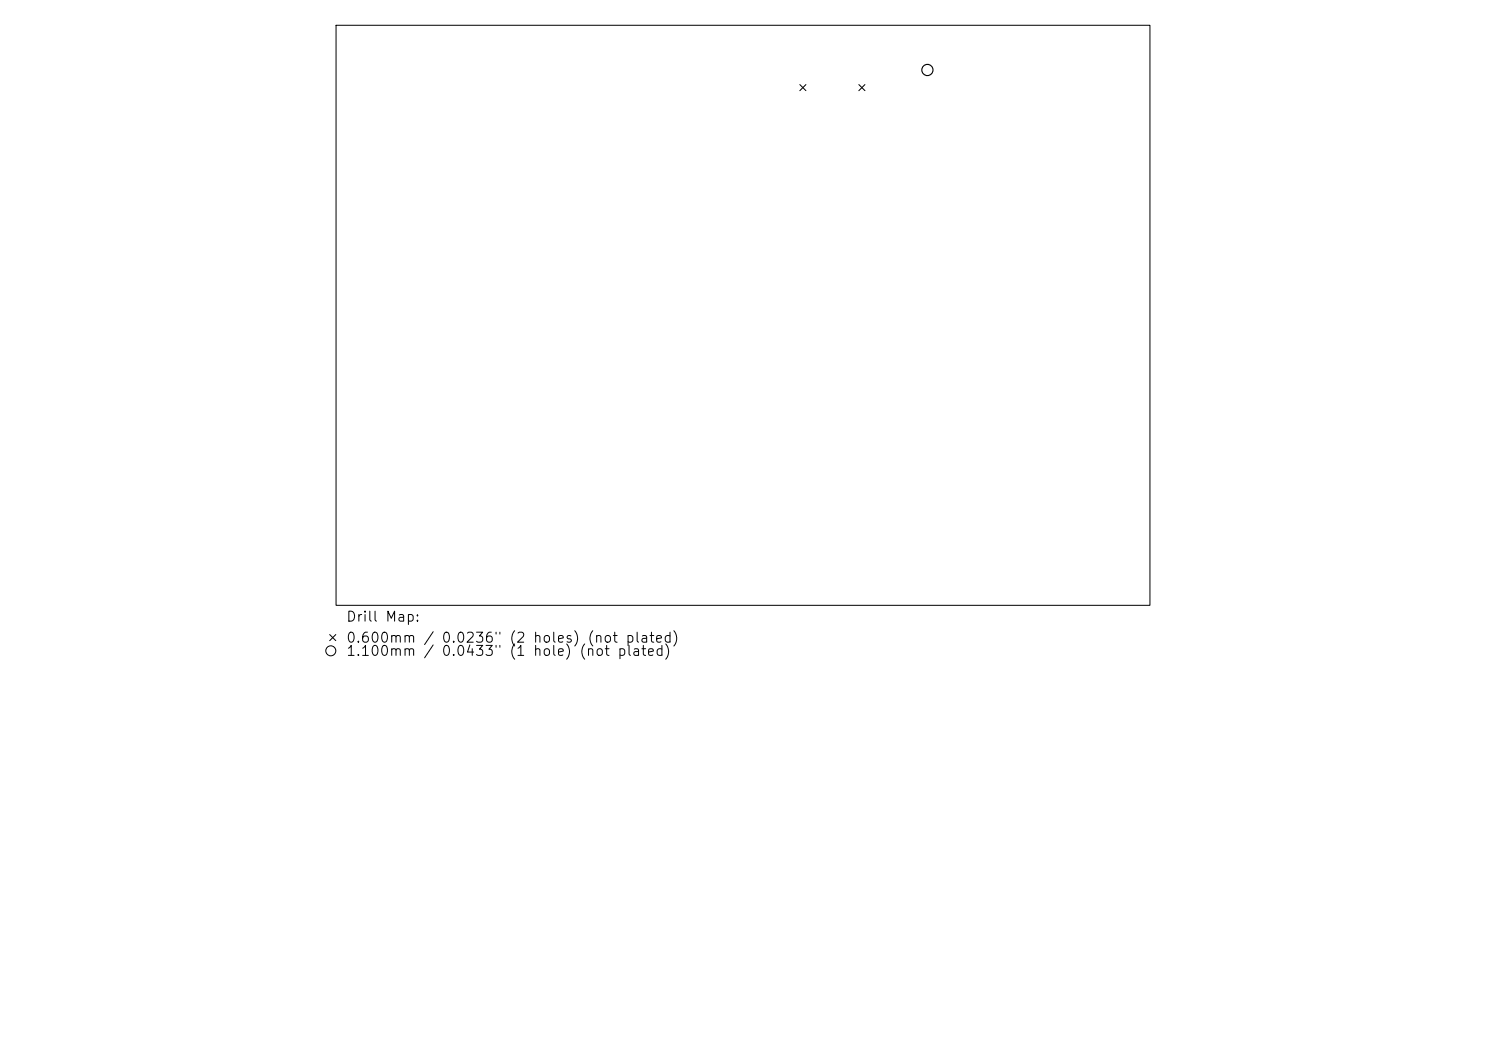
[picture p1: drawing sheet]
<svg xmlns="http://www.w3.org/2000/svg" width="297mm" height="210mm" viewBox="0 0 297 210" stroke-linecap="round" stroke-linejoin="round" font-family="sans-serif">
<defs><g id="words">
<g font-size="2">
<text x="69" y="124.7">Drill Map:</text>
<text x="69" y="128.9">0.600mm / 0.0236&quot; (2 holes) (not plated)</text>
<text x="69" y="131.6">1.100mm / 0.0433&quot; (1 hole) (not plated)</text>
</g>
</g></defs>
<g fill="none" stroke="#000" stroke-width=".2">
<path d="M67.2 5.1h162.6v115.9h-162.6zM159.9 16.9l1.2 1.2M161.1 16.9l-1.2 1.2M171.7 16.9l1.2 1.2M172.9 16.9l-1.2 1.2M65.9 126.8l1.2 1.2M67.1 126.8l-1.2 1.2"/>
<circle cx="66.1" cy="130" r="1"/>
</g>
<circle cx="185.4" cy="14" r="1.12" fill="none" stroke="#000" stroke-width=".22"/>
<use href="#words"/>
</svg>
